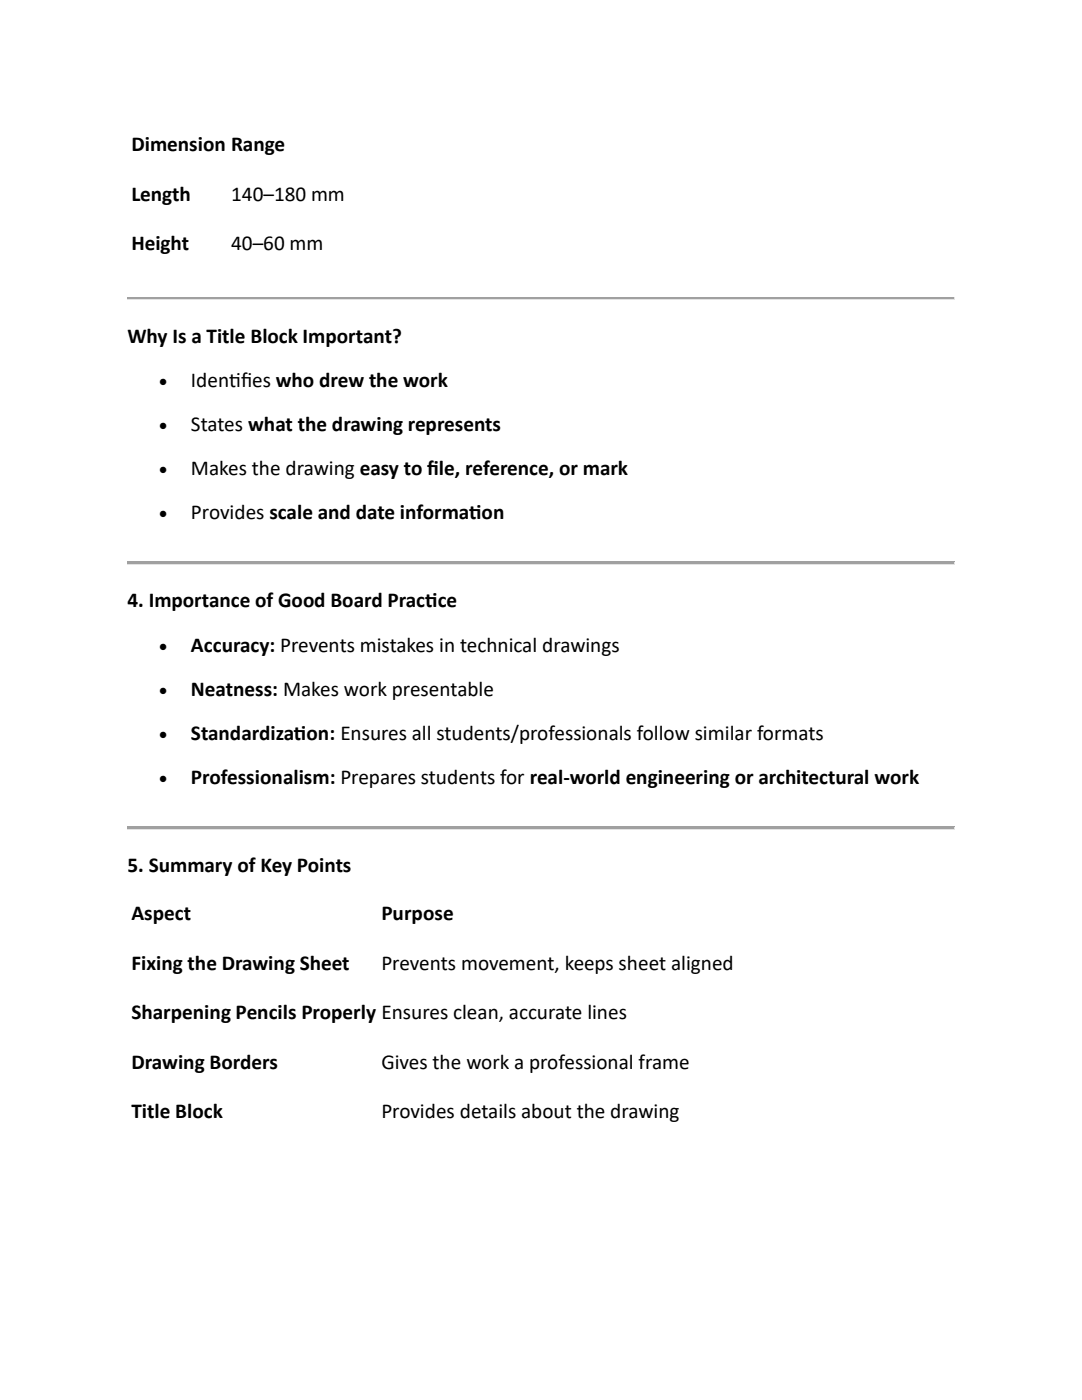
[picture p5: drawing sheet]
<svg xmlns="http://www.w3.org/2000/svg" width="216mm" height="279mm" viewBox="0 0 216 279" stroke-linecap="round" stroke-linejoin="round" font-family="sans-serif">
<defs><g id="words">
<g font-size="4.2">
<text x="26.2" y="30.2">Dimension Range</text>
<text x="26.2" y="40.1">Length</text>
<text x="46.1" y="40.1">140–180 mm</text>
<text x="26.2" y="50">Height</text>
<text x="46.1" y="50">40–60 mm</text>
<text x="25.4" y="68.4">Why Is a Title Block Important?</text>
<text x="38.1" y="77.2">Identies who drew the work</text>
<text x="45.7" y="77.2">if</text>
<text x="38.1" y="86">States what the drawing represents</text>
<text x="38.1" y="94.8">Makes the drawing easy to f</text>
<text x="85.3" y="94.8">ile, reference, or mark</text>
<text x="38.1" y="103.6">Provides scale and date informat</text>
<text x="93.6" y="103.6">ion</text>
<text x="25.4" y="121.2">4. Importance of Good Board Pract</text>
<text x="84.8" y="121.2">ice</text>
<text x="38.1" y="130">Accuracy: Prevents mistakes in technical drawings</text>
<text x="38.1" y="138.8">Neatness: Makes work presentable</text>
<text x="38.1" y="147.6">Standardizat</text>
<text x="58.7" y="147.6">ion: Ensures all students/professionals follow similar formats</text>
<text x="38.1" y="156.4">Professionalism: Prepares students for real-world engineering or architectural work</text>
<text x="25.4" y="174.1">5. Summary of Key Points</text>
<text x="26.2" y="183.7">Aspect</text>
<text x="76.1" y="183.7">Purpose</text>
<text x="26.2" y="193.5">Fixing the Drawing Sheet</text>
<text x="76.1" y="193.5">Prevents movement, keeps sheet aligned</text>
<text x="26.2" y="203.4">Sharpening Pencils Properly Ensures clean, accurate lines</text>
<text x="26.2" y="213.3">Drawing Borders</text>
<text x="76.1" y="213.3">Gives the work a professional frame</text>
<text x="26.2" y="223.2">Title Block</text>
<text x="76.1" y="223.2">Provides details about the drawing</text>
</g>
<g font-size="3.5">
<text x="31.8" y="77.2">•</text>
<text x="31.8" y="86">•</text>
<text x="31.8" y="94.8">•</text>
<text x="31.8" y="103.6">•</text>
<text x="31.8" y="130">•</text>
<text x="31.8" y="138.8">•</text>
<text x="31.8" y="147.6">•</text>
<text x="31.8" y="156.4">•</text>
</g>
</g></defs>
<g fill="#a0a0a0">
<path d="M25.4 59.3h165.1v.5h-165.1z" fill-rule="evenodd"/>
<path d="M25.4 59.3l.1 .1z" fill-rule="evenodd"/>
<path d="M25.4 59.3l.1 .1z" fill-rule="evenodd"/>
</g>
<path d="M25.5 59.3h164.9" fill="none" stroke="#a0a0a0" stroke-width=".2"/>
<path d="M190.5 59.3v.1z" fill-rule="evenodd" fill="#e3e3e3"/>
<g fill="#a0a0a0">
<path d="M190.5 59.3v.1z" fill-rule="evenodd"/>
<path d="M25.4 59.4l.1 .3z" fill-rule="evenodd"/>
</g>
<path d="M190.5 59.4v.3z" fill-rule="evenodd" fill="#e3e3e3"/>
<path d="M25.4 59.7l.1 .1z" fill-rule="evenodd" fill="#a0a0a0"/>
<path d="M25.4 59.7l.1 .1z" fill-rule="evenodd" fill="#e3e3e3"/>
<path d="M25.5 59.8h164.9" fill="none" stroke="#e3e3e3" stroke-width=".2"/>
<g fill="#e3e3e3">
<path d="M190.5 59.7v.1z" fill-rule="evenodd"/>
<path d="M190.5 59.7v.1z" fill-rule="evenodd"/>
</g>
<g fill="#a0a0a0">
<path d="M25.4 112.1h165.1v.5h-165.1z" fill-rule="evenodd"/>
<path d="M25.4 112.1l.1 .1z" fill-rule="evenodd"/>
<path d="M25.4 112.1l.1 .1z" fill-rule="evenodd"/>
</g>
<path d="M25.5 112.2h164.9" fill="none" stroke="#a0a0a0" stroke-width=".2"/>
<path d="M190.5 112.1v.1z" fill-rule="evenodd" fill="#e3e3e3"/>
<g fill="#a0a0a0">
<path d="M190.5 112.1v.1z" fill-rule="evenodd"/>
<path d="M25.4 112.2l.1 .4z" fill-rule="evenodd"/>
</g>
<path d="M190.5 112.2v.4z" fill-rule="evenodd" fill="#e3e3e3"/>
<path d="M25.4 112.6l.1 .1z" fill-rule="evenodd" fill="#a0a0a0"/>
<path d="M25.4 112.6l.1 .1z" fill-rule="evenodd" fill="#e3e3e3"/>
<path d="M25.5 112.6h164.9" fill="none" stroke="#e3e3e3" stroke-width=".2"/>
<g fill="#e3e3e3">
<path d="M190.5 112.6v.1z" fill-rule="evenodd"/>
<path d="M190.5 112.6v.1z" fill-rule="evenodd"/>
</g>
<g fill="#a0a0a0">
<path d="M25.4 164.9h165.1v.6h-165.1z" fill-rule="evenodd"/>
<path d="M25.4 165h.1z" fill-rule="evenodd"/>
<path d="M25.4 165h.1z" fill-rule="evenodd"/>
</g>
<path d="M25.5 165h164.9" fill="none" stroke="#a0a0a0" stroke-width=".2"/>
<path d="M25.4 165l.1 .4z" fill-rule="evenodd" fill="#a0a0a0"/>
<path d="M190.5 165v.4z" fill-rule="evenodd" fill="#e3e3e3"/>
<path d="M25.4 165.4l.1 .1z" fill-rule="evenodd" fill="#a0a0a0"/>
<path d="M25.4 165.4l.1 .1z" fill-rule="evenodd" fill="#e3e3e3"/>
<path d="M25.5 165.5h164.9" fill="none" stroke="#e3e3e3" stroke-width=".2"/>
<g fill="#e3e3e3">
<path d="M190.5 165.4v.1z" fill-rule="evenodd"/>
<path d="M190.5 165.4v.1z" fill-rule="evenodd"/>
</g>
<use href="#words"/>
</svg>
